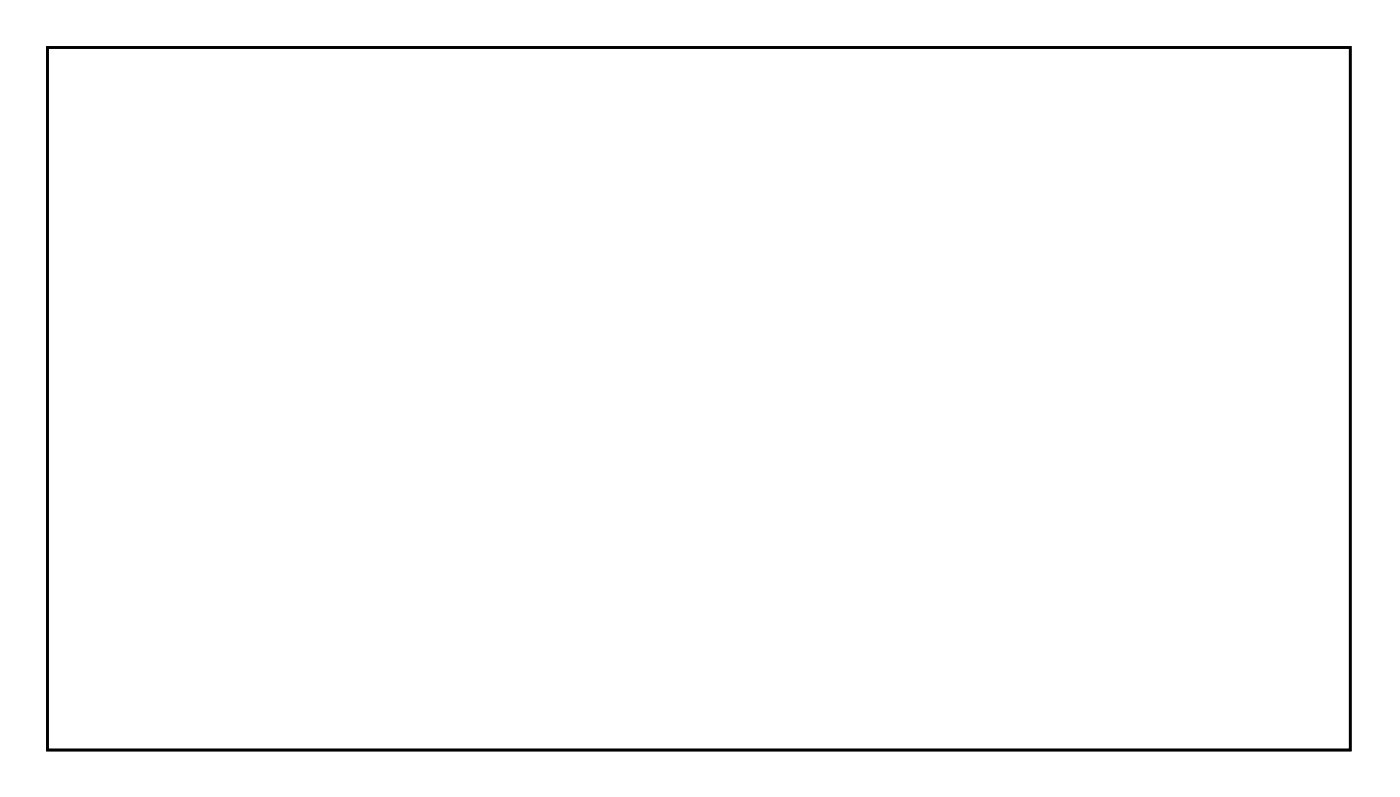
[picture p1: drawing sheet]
<svg xmlns="http://www.w3.org/2000/svg" width="107mm" height="61mm" viewBox="0 0 107 61" stroke-linecap="round" stroke-linejoin="round" font-family="sans-serif">
<path d="M3.6 3.6h99.8v53.8h-99.8z" fill="none" stroke="#000" stroke-width=".2"/>
<path d="M3.6 3.6h99.8v53.8h-99.8zM3.6 3.6v53.8h99.8v-53.8z" fill="#000"/>
<circle cx="80.2" cy="54.7" r=".71" fill="#fff"/>
<circle cx="80.2" cy="54.7" r=".71" fill="none" stroke="#fff" stroke-width=".69" stroke-linecap="butt"/>
<circle cx="39.6" cy="54.7" r=".71" fill="#fff"/>
<circle cx="39.6" cy="54.7" r=".71" fill="none" stroke="#fff" stroke-width=".69" stroke-linecap="butt"/>
<circle cx="82.8" cy="54.7" r=".71" fill="#fff"/>
<circle cx="82.8" cy="54.7" r=".71" fill="none" stroke="#fff" stroke-width=".69" stroke-linecap="butt"/>
<circle cx="85.3" cy="54.7" r=".71" fill="#fff"/>
<circle cx="85.3" cy="54.7" r=".71" fill="none" stroke="#fff" stroke-width=".69" stroke-linecap="butt"/>
<circle cx="87.8" cy="54.7" r=".71" fill="#fff"/>
<circle cx="87.8" cy="54.7" r=".71" fill="none" stroke="#fff" stroke-width=".69" stroke-linecap="butt"/>
<circle cx="90.4" cy="54.7" r=".71" fill="#fff"/>
<circle cx="90.4" cy="54.7" r=".71" fill="none" stroke="#fff" stroke-width=".69" stroke-linecap="butt"/>
<circle cx="98" cy="19.1" r=".71" fill="#fff"/>
<circle cx="98" cy="19.1" r=".71" fill="none" stroke="#fff" stroke-width=".69" stroke-linecap="butt"/>
<circle cx="92.9" cy="54.7" r=".71" fill="#fff"/>
<circle cx="92.9" cy="54.7" r=".71" fill="none" stroke="#fff" stroke-width=".69" stroke-linecap="butt"/>
<circle cx="95.5" cy="54.7" r=".71" fill="#fff"/>
<circle cx="95.5" cy="54.7" r=".71" fill="none" stroke="#fff" stroke-width=".69" stroke-linecap="butt"/>
<circle cx="40.6" cy="6.4" r=".71" fill="#fff"/>
<circle cx="40.6" cy="6.4" r=".71" fill="none" stroke="#fff" stroke-width=".69" stroke-linecap="butt"/>
<circle cx="54.8" cy="54.7" r=".71" fill="#fff"/>
<circle cx="54.8" cy="54.7" r=".71" fill="none" stroke="#fff" stroke-width=".69" stroke-linecap="butt"/>
<circle cx="57.4" cy="54.7" r=".71" fill="#fff"/>
<circle cx="57.4" cy="54.7" r=".71" fill="none" stroke="#fff" stroke-width=".69" stroke-linecap="butt"/>
<circle cx="59.9" cy="54.7" r=".71" fill="#fff"/>
<circle cx="59.9" cy="54.7" r=".71" fill="none" stroke="#fff" stroke-width=".69" stroke-linecap="butt"/>
<circle cx="62.4" cy="54.7" r=".71" fill="#fff"/>
<circle cx="62.4" cy="54.7" r=".71" fill="none" stroke="#fff" stroke-width=".69" stroke-linecap="butt"/>
<circle cx="98" cy="39.4" r=".71" fill="#fff"/>
<circle cx="98" cy="39.4" r=".71" fill="none" stroke="#fff" stroke-width=".69" stroke-linecap="butt"/>
<circle cx="65" cy="54.7" r=".71" fill="#fff"/>
<circle cx="65" cy="54.7" r=".71" fill="none" stroke="#fff" stroke-width=".69" stroke-linecap="butt"/>
<circle cx="67.5" cy="54.7" r=".71" fill="#fff"/>
<circle cx="67.5" cy="54.7" r=".71" fill="none" stroke="#fff" stroke-width=".69" stroke-linecap="butt"/>
<circle cx="70.1" cy="54.7" r=".71" fill="#fff"/>
<circle cx="70.1" cy="54.7" r=".71" fill="none" stroke="#fff" stroke-width=".69" stroke-linecap="butt"/>
<circle cx="72.6" cy="54.7" r=".71" fill="#fff"/>
<circle cx="72.6" cy="54.7" r=".71" fill="none" stroke="#fff" stroke-width=".69" stroke-linecap="butt"/>
<circle cx="59.9" cy="6.4" r=".71" fill="#fff"/>
<circle cx="59.9" cy="6.4" r=".71" fill="none" stroke="#fff" stroke-width=".69" stroke-linecap="butt"/>
<circle cx="98" cy="9" r=".71" fill="#fff"/>
<circle cx="98" cy="9" r=".71" fill="none" stroke="#fff" stroke-width=".69" stroke-linecap="butt"/>
<circle cx="98" cy="29.3" r=".71" fill="#fff"/>
<circle cx="98" cy="29.3" r=".71" fill="none" stroke="#fff" stroke-width=".69" stroke-linecap="butt"/>
<circle cx="98" cy="49.6" r=".71" fill="#fff"/>
<circle cx="98" cy="49.6" r=".71" fill="none" stroke="#fff" stroke-width=".69" stroke-linecap="butt"/>
<circle cx="30.4" cy="6.4" r=".71" fill="#fff"/>
<circle cx="30.4" cy="6.4" r=".71" fill="none" stroke="#fff" stroke-width=".69" stroke-linecap="butt"/>
<circle cx="49.7" cy="54.7" r=".71" fill="#fff"/>
<circle cx="49.7" cy="54.7" r=".71" fill="none" stroke="#fff" stroke-width=".69" stroke-linecap="butt"/>
<circle cx="49.7" cy="6.4" r=".71" fill="#fff"/>
<circle cx="49.7" cy="6.4" r=".71" fill="none" stroke="#fff" stroke-width=".69" stroke-linecap="butt"/>
<circle cx="98" cy="14" r=".71" fill="#fff"/>
<circle cx="98" cy="14" r=".71" fill="none" stroke="#fff" stroke-width=".69" stroke-linecap="butt"/>
<circle cx="98" cy="24.2" r=".71" fill="#fff"/>
<circle cx="98" cy="24.2" r=".71" fill="none" stroke="#fff" stroke-width=".69" stroke-linecap="butt"/>
<circle cx="98" cy="34.4" r=".71" fill="#fff"/>
<circle cx="98" cy="34.4" r=".71" fill="none" stroke="#fff" stroke-width=".69" stroke-linecap="butt"/>
<circle cx="90.4" cy="6.4" r=".71" fill="#fff"/>
<circle cx="90.4" cy="6.4" r=".71" fill="none" stroke="#fff" stroke-width=".69" stroke-linecap="butt"/>
<circle cx="98" cy="44.5" r=".71" fill="#fff"/>
<circle cx="98" cy="44.5" r=".71" fill="none" stroke="#fff" stroke-width=".69" stroke-linecap="butt"/>
<circle cx="87.8" cy="6.4" r=".71" fill="#fff"/>
<circle cx="87.8" cy="6.4" r=".71" fill="none" stroke="#fff" stroke-width=".69" stroke-linecap="butt"/>
<circle cx="85.3" cy="6.4" r=".71" fill="#fff"/>
<circle cx="85.3" cy="6.4" r=".71" fill="none" stroke="#fff" stroke-width=".69" stroke-linecap="butt"/>
<circle cx="82.8" cy="6.4" r=".71" fill="#fff"/>
<circle cx="82.8" cy="6.4" r=".71" fill="none" stroke="#fff" stroke-width=".69" stroke-linecap="butt"/>
<circle cx="80.2" cy="6.4" r=".71" fill="#fff"/>
<circle cx="80.2" cy="6.4" r=".71" fill="none" stroke="#fff" stroke-width=".69" stroke-linecap="butt"/>
<circle cx="77.7" cy="6.4" r=".71" fill="#fff"/>
<circle cx="77.7" cy="6.4" r=".71" fill="none" stroke="#fff" stroke-width=".69" stroke-linecap="butt"/>
<circle cx="75.1" cy="6.4" r=".71" fill="#fff"/>
<circle cx="75.1" cy="6.4" r=".71" fill="none" stroke="#fff" stroke-width=".69" stroke-linecap="butt"/>
<circle cx="72.6" cy="6.4" r=".71" fill="#fff"/>
<circle cx="72.6" cy="6.4" r=".71" fill="none" stroke="#fff" stroke-width=".69" stroke-linecap="butt"/>
<circle cx="25.3" cy="6.4" r=".71" fill="#fff"/>
<circle cx="25.3" cy="6.4" r=".71" fill="none" stroke="#fff" stroke-width=".69" stroke-linecap="butt"/>
<circle cx="35.5" cy="6.4" r=".71" fill="#fff"/>
<circle cx="35.5" cy="6.4" r=".71" fill="none" stroke="#fff" stroke-width=".69" stroke-linecap="butt"/>
<circle cx="45.7" cy="6.4" r=".71" fill="#fff"/>
<circle cx="45.7" cy="6.4" r=".71" fill="none" stroke="#fff" stroke-width=".69" stroke-linecap="butt"/>
<circle cx="34.5" cy="54.7" r=".71" fill="#fff"/>
<circle cx="34.5" cy="54.7" r=".71" fill="none" stroke="#fff" stroke-width=".69" stroke-linecap="butt"/>
<circle cx="44.7" cy="54.7" r=".71" fill="#fff"/>
<circle cx="44.7" cy="54.7" r=".71" fill="none" stroke="#fff" stroke-width=".69" stroke-linecap="butt"/>
<circle cx="65" cy="6.4" r=".71" fill="#fff"/>
<circle cx="65" cy="6.4" r=".71" fill="none" stroke="#fff" stroke-width=".69" stroke-linecap="butt"/>
<circle cx="54.8" cy="6.4" r=".71" fill="#fff"/>
<circle cx="54.8" cy="6.4" r=".71" fill="none" stroke="#fff" stroke-width=".69" stroke-linecap="butt"/>
<circle cx="98" cy="6.4" r=".71" fill="#fff"/>
<circle cx="98" cy="6.4" r=".71" fill="none" stroke="#fff" stroke-width=".69" stroke-linecap="butt"/>
<circle cx="98" cy="11.5" r=".71" fill="#fff"/>
<circle cx="98" cy="11.5" r=".71" fill="none" stroke="#fff" stroke-width=".69" stroke-linecap="butt"/>
<circle cx="98" cy="16.6" r=".71" fill="#fff"/>
<circle cx="98" cy="16.6" r=".71" fill="none" stroke="#fff" stroke-width=".69" stroke-linecap="butt"/>
<circle cx="98" cy="21.7" r=".71" fill="#fff"/>
<circle cx="98" cy="21.7" r=".71" fill="none" stroke="#fff" stroke-width=".69" stroke-linecap="butt"/>
<circle cx="98" cy="26.7" r=".71" fill="#fff"/>
<circle cx="98" cy="26.7" r=".71" fill="none" stroke="#fff" stroke-width=".69" stroke-linecap="butt"/>
<circle cx="98" cy="31.8" r=".71" fill="#fff"/>
<circle cx="98" cy="31.8" r=".71" fill="none" stroke="#fff" stroke-width=".69" stroke-linecap="butt"/>
<circle cx="98" cy="36.9" r=".71" fill="#fff"/>
<circle cx="98" cy="36.9" r=".71" fill="none" stroke="#fff" stroke-width=".69" stroke-linecap="butt"/>
<circle cx="98" cy="42" r=".71" fill="#fff"/>
<circle cx="98" cy="42" r=".71" fill="none" stroke="#fff" stroke-width=".69" stroke-linecap="butt"/>
<circle cx="98" cy="47.1" r=".71" fill="#fff"/>
<circle cx="98" cy="47.1" r=".71" fill="none" stroke="#fff" stroke-width=".69" stroke-linecap="butt"/>
<circle cx="22.8" cy="6.4" r=".71" fill="#fff"/>
<circle cx="22.8" cy="6.4" r=".71" fill="none" stroke="#fff" stroke-width=".69" stroke-linecap="butt"/>
<circle cx="27.9" cy="6.4" r=".71" fill="#fff"/>
<circle cx="27.9" cy="6.4" r=".71" fill="none" stroke="#fff" stroke-width=".69" stroke-linecap="butt"/>
<circle cx="33" cy="6.4" r=".71" fill="#fff"/>
<circle cx="33" cy="6.4" r=".71" fill="none" stroke="#fff" stroke-width=".69" stroke-linecap="butt"/>
<circle cx="38" cy="6.4" r=".71" fill="#fff"/>
<circle cx="38" cy="6.4" r=".71" fill="none" stroke="#fff" stroke-width=".69" stroke-linecap="butt"/>
<circle cx="43.1" cy="6.4" r=".71" fill="#fff"/>
<circle cx="43.1" cy="6.4" r=".71" fill="none" stroke="#fff" stroke-width=".69" stroke-linecap="butt"/>
<circle cx="32" cy="54.7" r=".71" fill="#fff"/>
<circle cx="32" cy="54.7" r=".71" fill="none" stroke="#fff" stroke-width=".69" stroke-linecap="butt"/>
<circle cx="37" cy="54.7" r=".71" fill="#fff"/>
<circle cx="37" cy="54.7" r=".71" fill="none" stroke="#fff" stroke-width=".69" stroke-linecap="butt"/>
<circle cx="42.1" cy="54.7" r=".71" fill="#fff"/>
<circle cx="42.1" cy="54.7" r=".71" fill="none" stroke="#fff" stroke-width=".69" stroke-linecap="butt"/>
<circle cx="47.2" cy="54.7" r=".71" fill="#fff"/>
<circle cx="47.2" cy="54.7" r=".71" fill="none" stroke="#fff" stroke-width=".69" stroke-linecap="butt"/>
<circle cx="67.5" cy="6.4" r=".71" fill="#fff"/>
<circle cx="67.5" cy="6.4" r=".71" fill="none" stroke="#fff" stroke-width=".69" stroke-linecap="butt"/>
<circle cx="62.4" cy="6.4" r=".71" fill="#fff"/>
<circle cx="62.4" cy="6.4" r=".71" fill="none" stroke="#fff" stroke-width=".69" stroke-linecap="butt"/>
<circle cx="57.4" cy="6.4" r=".71" fill="#fff"/>
<circle cx="57.4" cy="6.4" r=".71" fill="none" stroke="#fff" stroke-width=".69" stroke-linecap="butt"/>
<circle cx="52.3" cy="6.4" r=".71" fill="#fff"/>
<circle cx="52.3" cy="6.4" r=".71" fill="none" stroke="#fff" stroke-width=".69" stroke-linecap="butt"/>
<circle cx="100.5" cy="6.4" r=".71" fill="#fff"/>
<circle cx="100.5" cy="6.4" r=".71" fill="none" stroke="#fff" stroke-width=".69" stroke-linecap="butt"/>
<circle cx="100.5" cy="9" r=".71" fill="#fff"/>
<circle cx="100.5" cy="9" r=".71" fill="none" stroke="#fff" stroke-width=".69" stroke-linecap="butt"/>
<circle cx="100.5" cy="11.5" r=".71" fill="#fff"/>
<circle cx="100.5" cy="11.5" r=".71" fill="none" stroke="#fff" stroke-width=".69" stroke-linecap="butt"/>
<circle cx="100.5" cy="14" r=".71" fill="#fff"/>
<circle cx="100.5" cy="14" r=".71" fill="none" stroke="#fff" stroke-width=".69" stroke-linecap="butt"/>
<circle cx="100.5" cy="16.6" r=".71" fill="#fff"/>
<circle cx="100.5" cy="16.6" r=".71" fill="none" stroke="#fff" stroke-width=".69" stroke-linecap="butt"/>
<circle cx="100.5" cy="19.1" r=".71" fill="#fff"/>
<circle cx="100.5" cy="19.1" r=".71" fill="none" stroke="#fff" stroke-width=".69" stroke-linecap="butt"/>
<circle cx="100.5" cy="21.7" r=".71" fill="#fff"/>
<circle cx="100.5" cy="21.7" r=".71" fill="none" stroke="#fff" stroke-width=".69" stroke-linecap="butt"/>
<circle cx="100.5" cy="24.2" r=".71" fill="#fff"/>
<circle cx="100.5" cy="24.2" r=".71" fill="none" stroke="#fff" stroke-width=".69" stroke-linecap="butt"/>
<circle cx="100.5" cy="26.7" r=".71" fill="#fff"/>
<circle cx="100.5" cy="26.7" r=".71" fill="none" stroke="#fff" stroke-width=".69" stroke-linecap="butt"/>
<circle cx="100.5" cy="29.3" r=".71" fill="#fff"/>
<circle cx="100.5" cy="29.3" r=".71" fill="none" stroke="#fff" stroke-width=".69" stroke-linecap="butt"/>
<circle cx="100.5" cy="31.8" r=".71" fill="#fff"/>
<circle cx="100.5" cy="31.8" r=".71" fill="none" stroke="#fff" stroke-width=".69" stroke-linecap="butt"/>
<circle cx="100.5" cy="34.4" r=".71" fill="#fff"/>
<circle cx="100.5" cy="34.4" r=".71" fill="none" stroke="#fff" stroke-width=".69" stroke-linecap="butt"/>
<circle cx="100.5" cy="36.9" r=".71" fill="#fff"/>
<circle cx="100.5" cy="36.9" r=".71" fill="none" stroke="#fff" stroke-width=".69" stroke-linecap="butt"/>
<circle cx="100.5" cy="39.4" r=".71" fill="#fff"/>
<circle cx="100.5" cy="39.4" r=".71" fill="none" stroke="#fff" stroke-width=".69" stroke-linecap="butt"/>
<circle cx="100.5" cy="42" r=".71" fill="#fff"/>
<circle cx="100.5" cy="42" r=".71" fill="none" stroke="#fff" stroke-width=".69" stroke-linecap="butt"/>
<circle cx="100.5" cy="44.5" r=".71" fill="#fff"/>
<circle cx="100.5" cy="44.5" r=".71" fill="none" stroke="#fff" stroke-width=".69" stroke-linecap="butt"/>
<circle cx="100.5" cy="47.1" r=".71" fill="#fff"/>
<circle cx="100.5" cy="47.1" r=".71" fill="none" stroke="#fff" stroke-width=".69" stroke-linecap="butt"/>
<circle cx="100.5" cy="49.6" r=".71" fill="#fff"/>
<circle cx="100.5" cy="49.6" r=".71" fill="none" stroke="#fff" stroke-width=".69" stroke-linecap="butt"/>
<circle cx="77.7" cy="54.7" r=".71" fill="#fff"/>
<circle cx="77.7" cy="54.7" r=".71" fill="none" stroke="#fff" stroke-width=".69" stroke-linecap="butt"/>
<circle cx="67.5" cy="29.3" r=".72" fill="#fff"/>
<circle cx="67.5" cy="29.3" r=".72" fill="none" stroke="#fff" stroke-width=".69" stroke-linecap="butt"/>
<circle cx="70.1" cy="29.3" r=".72" fill="#fff"/>
<circle cx="70.1" cy="29.3" r=".72" fill="none" stroke="#fff" stroke-width=".69" stroke-linecap="butt"/>
<circle cx="67.5" cy="31.8" r=".72" fill="#fff"/>
<circle cx="67.5" cy="31.8" r=".72" fill="none" stroke="#fff" stroke-width=".69" stroke-linecap="butt"/>
<circle cx="70.1" cy="31.8" r=".72" fill="#fff"/>
<circle cx="70.1" cy="31.8" r=".72" fill="none" stroke="#fff" stroke-width=".69" stroke-linecap="butt"/>
<circle cx="67.5" cy="34.4" r=".72" fill="#fff"/>
<circle cx="67.5" cy="34.4" r=".72" fill="none" stroke="#fff" stroke-width=".69" stroke-linecap="butt"/>
<circle cx="70.1" cy="34.4" r=".72" fill="#fff"/>
<circle cx="70.1" cy="34.4" r=".72" fill="none" stroke="#fff" stroke-width=".69" stroke-linecap="butt"/>
<circle cx="54.8" cy="21.7" r=".74" fill="#fff"/>
<circle cx="54.8" cy="21.7" r=".74" fill="none" stroke="#fff" stroke-width=".76" stroke-linecap="butt"/>
<circle cx="57.4" cy="21.7" r=".74" fill="#fff"/>
<circle cx="57.4" cy="21.7" r=".74" fill="none" stroke="#fff" stroke-width=".76" stroke-linecap="butt"/>
<circle cx="59.9" cy="21.7" r=".74" fill="#fff"/>
<circle cx="59.9" cy="21.7" r=".74" fill="none" stroke="#fff" stroke-width=".76" stroke-linecap="butt"/>
<circle cx="62.4" cy="21.7" r=".74" fill="#fff"/>
<circle cx="62.4" cy="21.7" r=".74" fill="none" stroke="#fff" stroke-width=".76" stroke-linecap="butt"/>
<circle cx="54.8" cy="47.1" r=".74" fill="#fff"/>
<circle cx="54.8" cy="47.1" r=".74" fill="none" stroke="#fff" stroke-width=".76" stroke-linecap="butt"/>
<circle cx="57.4" cy="47.1" r=".74" fill="#fff"/>
<circle cx="57.4" cy="47.1" r=".74" fill="none" stroke="#fff" stroke-width=".76" stroke-linecap="butt"/>
<circle cx="59.9" cy="47.1" r=".74" fill="#fff"/>
<circle cx="59.9" cy="47.1" r=".74" fill="none" stroke="#fff" stroke-width=".76" stroke-linecap="butt"/>
<circle cx="62.4" cy="47.1" r=".74" fill="#fff"/>
<circle cx="62.4" cy="47.1" r=".74" fill="none" stroke="#fff" stroke-width=".76" stroke-linecap="butt"/>
<circle cx="54.8" cy="42" r=".74" fill="#fff"/>
<circle cx="54.8" cy="42" r=".74" fill="none" stroke="#fff" stroke-width=".76" stroke-linecap="butt"/>
<circle cx="57.4" cy="42" r=".74" fill="#fff"/>
<circle cx="57.4" cy="42" r=".74" fill="none" stroke="#fff" stroke-width=".76" stroke-linecap="butt"/>
<circle cx="59.9" cy="42" r=".74" fill="#fff"/>
<circle cx="59.9" cy="42" r=".74" fill="none" stroke="#fff" stroke-width=".76" stroke-linecap="butt"/>
<circle cx="62.4" cy="42" r=".74" fill="#fff"/>
<circle cx="62.4" cy="42" r=".74" fill="none" stroke="#fff" stroke-width=".76" stroke-linecap="butt"/>
<circle cx="54.8" cy="31.8" r=".74" fill="#fff"/>
<circle cx="54.8" cy="31.8" r=".74" fill="none" stroke="#fff" stroke-width=".76" stroke-linecap="butt"/>
<circle cx="57.4" cy="31.8" r=".74" fill="#fff"/>
<circle cx="57.4" cy="31.8" r=".74" fill="none" stroke="#fff" stroke-width=".76" stroke-linecap="butt"/>
<circle cx="59.9" cy="31.8" r=".74" fill="#fff"/>
<circle cx="59.9" cy="31.8" r=".74" fill="none" stroke="#fff" stroke-width=".76" stroke-linecap="butt"/>
<circle cx="62.4" cy="31.8" r=".74" fill="#fff"/>
<circle cx="62.4" cy="31.8" r=".74" fill="none" stroke="#fff" stroke-width=".76" stroke-linecap="butt"/>
<circle cx="54.8" cy="26.7" r=".74" fill="#fff"/>
<circle cx="54.8" cy="26.7" r=".74" fill="none" stroke="#fff" stroke-width=".76" stroke-linecap="butt"/>
<circle cx="57.4" cy="26.7" r=".74" fill="#fff"/>
<circle cx="57.4" cy="26.7" r=".74" fill="none" stroke="#fff" stroke-width=".76" stroke-linecap="butt"/>
<circle cx="59.9" cy="26.7" r=".74" fill="#fff"/>
<circle cx="59.9" cy="26.7" r=".74" fill="none" stroke="#fff" stroke-width=".76" stroke-linecap="butt"/>
<circle cx="62.4" cy="26.7" r=".74" fill="#fff"/>
<circle cx="62.4" cy="26.7" r=".74" fill="none" stroke="#fff" stroke-width=".76" stroke-linecap="butt"/>
<circle cx="54.8" cy="36.9" r=".74" fill="#fff"/>
<circle cx="54.8" cy="36.9" r=".74" fill="none" stroke="#fff" stroke-width=".76" stroke-linecap="butt"/>
<circle cx="57.4" cy="36.9" r=".74" fill="#fff"/>
<circle cx="57.4" cy="36.9" r=".74" fill="none" stroke="#fff" stroke-width=".76" stroke-linecap="butt"/>
<circle cx="59.9" cy="36.9" r=".74" fill="#fff"/>
<circle cx="59.9" cy="36.9" r=".74" fill="none" stroke="#fff" stroke-width=".76" stroke-linecap="butt"/>
<circle cx="62.4" cy="36.9" r=".74" fill="#fff"/>
<circle cx="62.4" cy="36.9" r=".74" fill="none" stroke="#fff" stroke-width=".76" stroke-linecap="butt"/>
<circle cx="92.9" cy="21.7" r=".74" fill="#fff"/>
<circle cx="92.9" cy="21.7" r=".74" fill="none" stroke="#fff" stroke-width=".76" stroke-linecap="butt"/>
<circle cx="90.4" cy="21.7" r=".74" fill="#fff"/>
<circle cx="90.4" cy="21.7" r=".74" fill="none" stroke="#fff" stroke-width=".76" stroke-linecap="butt"/>
<circle cx="87.8" cy="21.7" r=".74" fill="#fff"/>
<circle cx="87.8" cy="21.7" r=".74" fill="none" stroke="#fff" stroke-width=".76" stroke-linecap="butt"/>
<circle cx="85.3" cy="21.7" r=".74" fill="#fff"/>
<circle cx="85.3" cy="21.7" r=".74" fill="none" stroke="#fff" stroke-width=".76" stroke-linecap="butt"/>
<circle cx="82.8" cy="21.7" r=".74" fill="#fff"/>
<circle cx="82.8" cy="21.7" r=".74" fill="none" stroke="#fff" stroke-width=".76" stroke-linecap="butt"/>
<circle cx="80.2" cy="21.7" r=".74" fill="#fff"/>
<circle cx="80.2" cy="21.7" r=".74" fill="none" stroke="#fff" stroke-width=".76" stroke-linecap="butt"/>
<circle cx="77.7" cy="21.7" r=".74" fill="#fff"/>
<circle cx="77.7" cy="21.7" r=".74" fill="none" stroke="#fff" stroke-width=".76" stroke-linecap="butt"/>
<circle cx="92.9" cy="26.7" r=".74" fill="#fff"/>
<circle cx="92.9" cy="26.7" r=".74" fill="none" stroke="#fff" stroke-width=".76" stroke-linecap="butt"/>
<circle cx="90.4" cy="26.7" r=".74" fill="#fff"/>
<circle cx="90.4" cy="26.7" r=".74" fill="none" stroke="#fff" stroke-width=".76" stroke-linecap="butt"/>
<circle cx="87.8" cy="26.7" r=".74" fill="#fff"/>
<circle cx="87.8" cy="26.7" r=".74" fill="none" stroke="#fff" stroke-width=".76" stroke-linecap="butt"/>
<circle cx="85.3" cy="26.7" r=".74" fill="#fff"/>
<circle cx="85.3" cy="26.7" r=".74" fill="none" stroke="#fff" stroke-width=".76" stroke-linecap="butt"/>
<circle cx="82.8" cy="26.7" r=".74" fill="#fff"/>
<circle cx="82.8" cy="26.7" r=".74" fill="none" stroke="#fff" stroke-width=".76" stroke-linecap="butt"/>
<circle cx="80.2" cy="26.7" r=".74" fill="#fff"/>
<circle cx="80.2" cy="26.7" r=".74" fill="none" stroke="#fff" stroke-width=".76" stroke-linecap="butt"/>
<circle cx="77.7" cy="26.7" r=".74" fill="#fff"/>
<circle cx="77.7" cy="26.7" r=".74" fill="none" stroke="#fff" stroke-width=".76" stroke-linecap="butt"/>
<circle cx="92.9" cy="47.1" r=".74" fill="#fff"/>
<circle cx="92.9" cy="47.1" r=".74" fill="none" stroke="#fff" stroke-width=".76" stroke-linecap="butt"/>
<circle cx="90.4" cy="47.1" r=".74" fill="#fff"/>
<circle cx="90.4" cy="47.1" r=".74" fill="none" stroke="#fff" stroke-width=".76" stroke-linecap="butt"/>
<circle cx="87.8" cy="47.1" r=".74" fill="#fff"/>
<circle cx="87.8" cy="47.1" r=".74" fill="none" stroke="#fff" stroke-width=".76" stroke-linecap="butt"/>
<circle cx="85.3" cy="47.1" r=".74" fill="#fff"/>
<circle cx="85.3" cy="47.1" r=".74" fill="none" stroke="#fff" stroke-width=".76" stroke-linecap="butt"/>
<circle cx="82.8" cy="47.1" r=".74" fill="#fff"/>
<circle cx="82.8" cy="47.1" r=".74" fill="none" stroke="#fff" stroke-width=".76" stroke-linecap="butt"/>
<circle cx="80.2" cy="47.1" r=".74" fill="#fff"/>
<circle cx="80.2" cy="47.1" r=".74" fill="none" stroke="#fff" stroke-width=".76" stroke-linecap="butt"/>
<circle cx="77.7" cy="47.1" r=".74" fill="#fff"/>
<circle cx="77.7" cy="47.1" r=".74" fill="none" stroke="#fff" stroke-width=".76" stroke-linecap="butt"/>
<circle cx="92.9" cy="42" r=".74" fill="#fff"/>
<circle cx="92.9" cy="42" r=".74" fill="none" stroke="#fff" stroke-width=".76" stroke-linecap="butt"/>
<circle cx="90.4" cy="42" r=".74" fill="#fff"/>
<circle cx="90.4" cy="42" r=".74" fill="none" stroke="#fff" stroke-width=".76" stroke-linecap="butt"/>
<circle cx="87.8" cy="42" r=".74" fill="#fff"/>
<circle cx="87.8" cy="42" r=".74" fill="none" stroke="#fff" stroke-width=".76" stroke-linecap="butt"/>
<circle cx="85.3" cy="42" r=".74" fill="#fff"/>
<circle cx="85.3" cy="42" r=".74" fill="none" stroke="#fff" stroke-width=".76" stroke-linecap="butt"/>
<circle cx="82.8" cy="42" r=".74" fill="#fff"/>
<circle cx="82.8" cy="42" r=".74" fill="none" stroke="#fff" stroke-width=".76" stroke-linecap="butt"/>
<circle cx="80.2" cy="42" r=".74" fill="#fff"/>
<circle cx="80.2" cy="42" r=".74" fill="none" stroke="#fff" stroke-width=".76" stroke-linecap="butt"/>
<circle cx="77.7" cy="42" r=".74" fill="#fff"/>
<circle cx="77.7" cy="42" r=".74" fill="none" stroke="#fff" stroke-width=".76" stroke-linecap="butt"/>
<circle cx="92.9" cy="31.8" r=".74" fill="#fff"/>
<circle cx="92.9" cy="31.8" r=".74" fill="none" stroke="#fff" stroke-width=".76" stroke-linecap="butt"/>
<circle cx="90.4" cy="31.8" r=".74" fill="#fff"/>
<circle cx="90.4" cy="31.8" r=".74" fill="none" stroke="#fff" stroke-width=".76" stroke-linecap="butt"/>
<circle cx="87.8" cy="31.8" r=".74" fill="#fff"/>
<circle cx="87.8" cy="31.8" r=".74" fill="none" stroke="#fff" stroke-width=".76" stroke-linecap="butt"/>
<circle cx="85.3" cy="31.8" r=".74" fill="#fff"/>
<circle cx="85.3" cy="31.8" r=".74" fill="none" stroke="#fff" stroke-width=".76" stroke-linecap="butt"/>
<circle cx="82.8" cy="31.8" r=".74" fill="#fff"/>
<circle cx="82.8" cy="31.8" r=".74" fill="none" stroke="#fff" stroke-width=".76" stroke-linecap="butt"/>
<circle cx="80.2" cy="31.8" r=".74" fill="#fff"/>
<circle cx="80.2" cy="31.8" r=".74" fill="none" stroke="#fff" stroke-width=".76" stroke-linecap="butt"/>
<circle cx="77.7" cy="31.8" r=".74" fill="#fff"/>
<circle cx="77.7" cy="31.8" r=".74" fill="none" stroke="#fff" stroke-width=".76" stroke-linecap="butt"/>
<circle cx="92.9" cy="36.9" r=".74" fill="#fff"/>
<circle cx="92.9" cy="36.9" r=".74" fill="none" stroke="#fff" stroke-width=".76" stroke-linecap="butt"/>
<circle cx="90.4" cy="36.9" r=".74" fill="#fff"/>
<circle cx="90.4" cy="36.9" r=".74" fill="none" stroke="#fff" stroke-width=".76" stroke-linecap="butt"/>
<circle cx="87.8" cy="36.9" r=".74" fill="#fff"/>
<circle cx="87.8" cy="36.9" r=".74" fill="none" stroke="#fff" stroke-width=".76" stroke-linecap="butt"/>
<circle cx="85.3" cy="36.9" r=".74" fill="#fff"/>
<circle cx="85.3" cy="36.9" r=".74" fill="none" stroke="#fff" stroke-width=".76" stroke-linecap="butt"/>
<circle cx="82.8" cy="36.9" r=".74" fill="#fff"/>
<circle cx="82.8" cy="36.9" r=".74" fill="none" stroke="#fff" stroke-width=".76" stroke-linecap="butt"/>
<circle cx="80.2" cy="36.9" r=".74" fill="#fff"/>
<circle cx="80.2" cy="36.9" r=".74" fill="none" stroke="#fff" stroke-width=".76" stroke-linecap="butt"/>
<circle cx="77.7" cy="36.9" r=".74" fill="#fff"/>
<circle cx="77.7" cy="36.9" r=".74" fill="none" stroke="#fff" stroke-width=".76" stroke-linecap="butt"/>
<circle cx="85.3" cy="9" r=".7" fill="#fff"/>
<circle cx="85.3" cy="9" r=".7" fill="none" stroke="#fff" stroke-width=".76" stroke-linecap="butt"/>
<circle cx="92.9" cy="9" r=".7" fill="#fff"/>
<circle cx="92.9" cy="9" r=".7" fill="none" stroke="#fff" stroke-width=".76" stroke-linecap="butt"/>
<circle cx="75.1" cy="29.3" r=".7" fill="#fff"/>
<circle cx="75.1" cy="29.3" r=".7" fill="none" stroke="#fff" stroke-width=".76" stroke-linecap="butt"/>
<circle cx="87.8" cy="29.3" r=".7" fill="#fff"/>
<circle cx="87.8" cy="29.3" r=".7" fill="none" stroke="#fff" stroke-width=".76" stroke-linecap="butt"/>
<circle cx="75.1" cy="34.4" r=".7" fill="#fff"/>
<circle cx="75.1" cy="34.4" r=".7" fill="none" stroke="#fff" stroke-width=".76" stroke-linecap="butt"/>
<circle cx="82.8" cy="34.4" r=".7" fill="#fff"/>
<circle cx="82.8" cy="34.4" r=".7" fill="none" stroke="#fff" stroke-width=".76" stroke-linecap="butt"/>
<circle cx="75.1" cy="39.4" r=".7" fill="#fff"/>
<circle cx="75.1" cy="39.4" r=".7" fill="none" stroke="#fff" stroke-width=".76" stroke-linecap="butt"/>
<circle cx="80.2" cy="39.4" r=".7" fill="#fff"/>
<circle cx="80.2" cy="39.4" r=".7" fill="none" stroke="#fff" stroke-width=".76" stroke-linecap="butt"/>
<circle cx="47.2" cy="47.1" r=".7" fill="#fff"/>
<circle cx="47.2" cy="47.1" r=".7" fill="none" stroke="#fff" stroke-width=".76" stroke-linecap="butt"/>
<circle cx="47.2" cy="52.1" r=".7" fill="#fff"/>
<circle cx="47.2" cy="52.1" r=".7" fill="none" stroke="#fff" stroke-width=".76" stroke-linecap="butt"/>
</svg>
